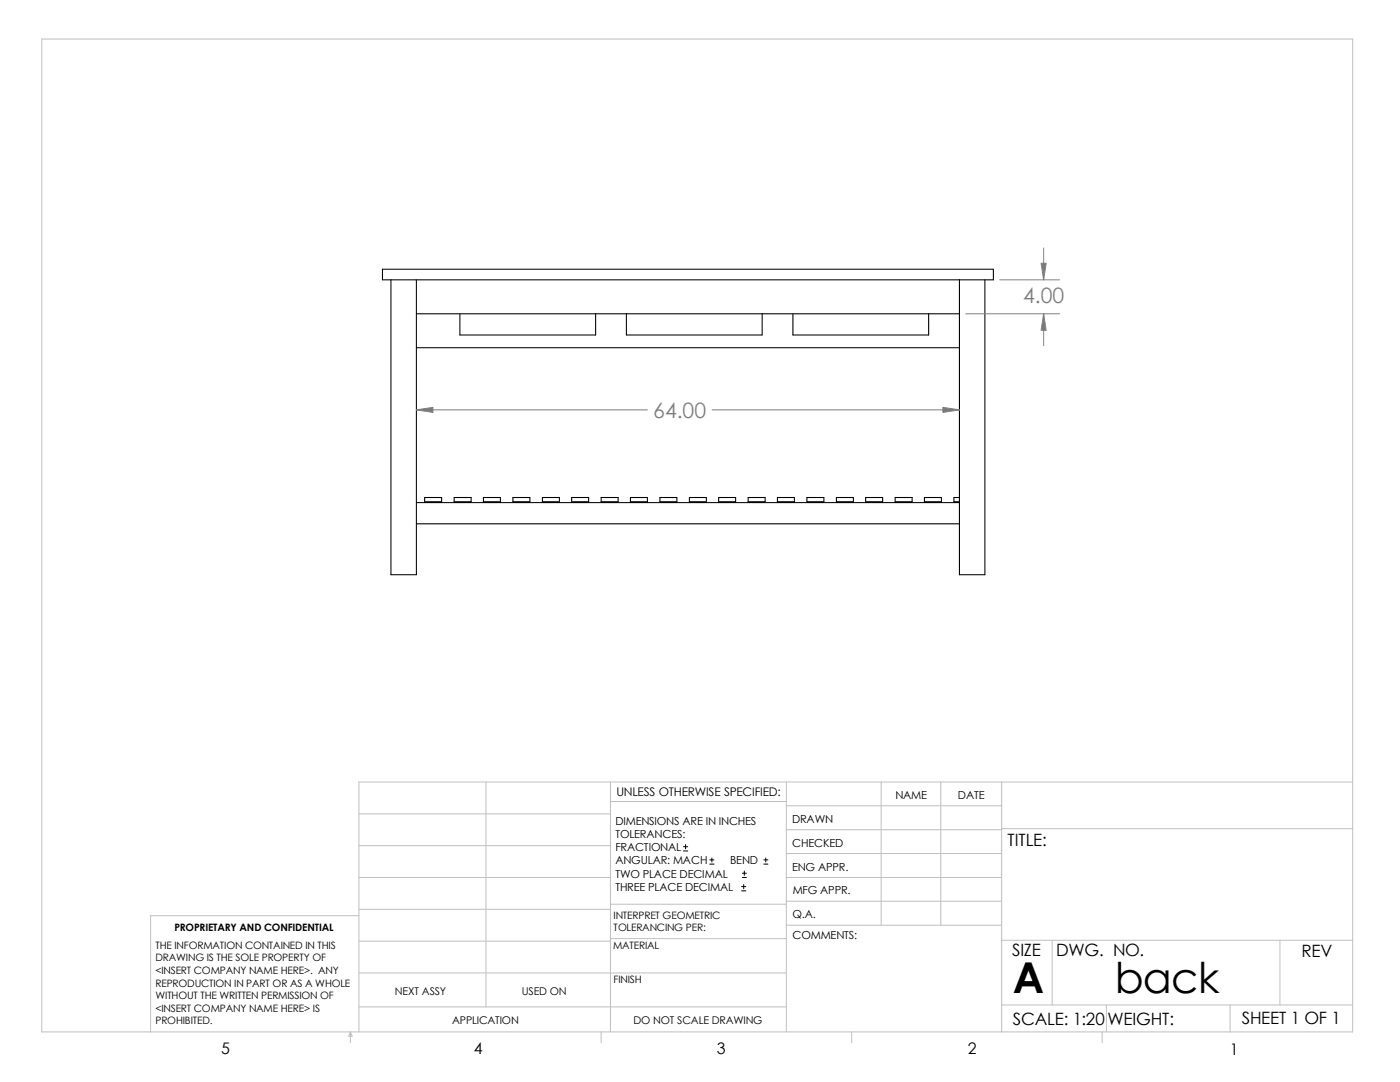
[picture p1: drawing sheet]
<svg xmlns="http://www.w3.org/2000/svg" width="279mm" height="216mm" viewBox="0 0 279 216" stroke-linecap="round" stroke-linejoin="round" font-family="sans-serif">
<defs><g id="words">
<g font-size="8.5">
<text x="202.1" y="198.2">A</text>
<text x="222.5" y="198.1">back</text>
</g>
<g font-size="4.2" fill="#808080">
<text x="204.2" y="60.5">4.00</text>
<text x="130.4" y="83.5">64.00</text>
</g>
<g font-size="3.4">
<text x="201.1" y="168.8">TITLE:</text>
<text x="202" y="190.8">SIZE</text>
<text x="210.8" y="190.8">DWG. NO.</text>
<text x="259.8" y="191">REV</text>
<text x="202.1" y="204.4">SCALE: 1:20</text>
<text x="221" y="204.5">WEIGHT:</text>
<text x="247.8" y="204.4">SHEET 1 OF 1</text>
</g>
<g font-size="3.2">
<text x="44.2" y="210.4">5</text>
<text x="94.6" y="210.3">4</text>
<text x="143" y="210.4">3</text>
<text x="193.2" y="210.4">2</text>
<text x="245.4" y="210.6">1</text>
</g>
<text font-size="2.4" x="123" y="158.9">UNLESS OTHERWISE SPECIFIED:</text>
<g font-size="2.2">
<text x="178.7" y="159.4">NAME</text>
<text x="191.2" y="159.4">DATE</text>
<text x="122.8" y="164.5">DIMENSIONS ARE IN INCHES</text>
<text x="122.8" y="167.2">TOLERANCES:</text>
<text x="158.1" y="164.2">DRAWN</text>
<text x="122.8" y="169.8">FRACTIONAL</text>
<text x="122.8" y="172.5">ANGULAR: MACH</text>
<text x="145.7" y="172.5">BEND</text>
<text x="158.1" y="173.7">ENG APPR.</text>
<text x="158.1" y="169.1">CHECKED</text>
<text x="122.8" y="175.1">TWO PLACE DECIMAL</text>
<text x="122.8" y="177.8">THREE PLACE DECIMAL</text>
<text x="158.2" y="178.5">MFG APPR.</text>
<text x="158.2" y="183.2">Q.A.</text>
<text x="158.2" y="187.4">COMMENTS:</text>
</g>
<g font-size="2.1">
<text x="78.8" y="198.5">NEXT ASSY</text>
<text x="104.1" y="198.5">USED ON</text>
<text x="90.2" y="204.3">APPLICATION</text>
<text x="126.4" y="204.3">DO NOT SCALE DRAWING</text>
</g>
<g font-size="2">
<text x="34.8" y="185.7">PROPRIETARY AND CONFIDENTIAL</text>
<text x="122.5" y="185.8">TOLERANCING PER:</text>
<text x="122.5" y="183.3">INTERPRET GEOMETRIC</text>
<text x="31" y="189.3">THE INFORMATION CONTAINED IN THIS</text>
<text x="31" y="191.8">DRAWING IS THE SOLE PROPERTY OF</text>
<text x="122.3" y="189.4">MATERIAL</text>
<text x="31" y="194.3">&lt;INSERT COMPANY NAME HERE&gt;. ANY</text>
<text x="31" y="196.8">REPRODUCTION IN PART OR AS A WHOLE</text>
<text x="122.4" y="196.2">FINISH</text>
<text x="31" y="199.3">WITHOUT THE WRITTEN PERMISSION OF</text>
<text x="31" y="201.9">&lt;INSERT COMPANY NAME HERE&gt; IS</text>
<text x="31" y="204.4">PROHIBITED.</text>
</g>
</g></defs>
<g fill="none" stroke="#c0c0c0" stroke-width=".2">
<path d="M8.3 7.8h261.7v198.1h-261.7zM97 156v44.9M121.8 156v49.9M121.8 159.9h35.1M156.9 156v49.9M175.9 156v28.6M187.7 156v28.6M199.9 156v49.9M270 156h-198.4v49.9M71.6 175.1h50.2M71.6 168.7h50.2M71.6 162.4h50.2"/>
<path d="M156.9 160.8h43M156.9 165.6h43M156.9 170.3h43M156.9 175.1h43M156.9 179.8h43M199.9 165.4h70.1M71.6 187.8h50.2M71.6 194.1h85.3M71.6 181.4h50.2M71.6 182.7h-41.5v23.2M121.8 187.3h35.1M121.8 180.4h35.1"/>
<path d="M156.9 184.6h43M199.9 187.6h70.1M210 187.6v12.9M255.4 187.6v12.9M69.9 205.9l.4 .9h-.7zM69.9 205.9v2.2M71.6 200.9h85.3M120 205.9v2.2M170 205.9v2.2M199.9 200.5h70.1M220 205.9v2.2M220.8 200.5v5.4"/>
<path d="M245.5 200.5v5.4"/>
</g>
<g fill="none" stroke="#000" stroke-width=".21">
<path d="M76.3 53.7h121.9v2.1h-121.9zM78 55.8v58.9h5.1v-58.9M191.5 55.8v58.9h5.1v-58.9M83.1 62.6h108.4M83.1 69.4h108.4M91.8 62.6v4.2h27.1v-4.2M125 62.6v4.2h27.1v-4.2M158.2 62.6v4.2h27.1v-4.2M84.8 99.3h3.3v.8h-3.3zM90.6 99.3h3.4v.8h-3.4zM96.5 99.3h3.4v.8h-3.4zM102.4 99.3h3.3v.8h-3.3z"/>
<path d="M108.2 99.3h3.4v.8h-3.4zM114.1 99.3h3.4v.8h-3.4zM120 99.3h3.4v.8h-3.4zM125.8 99.3h3.4v.8h-3.4zM131.7 99.3h3.4v.8h-3.4zM137.6 99.3h3.4v.8h-3.4zM143.4 99.3h3.4v.8h-3.4zM149.3 99.3h3.4v.8h-3.4zM155.2 99.3h3.3v.8h-3.3zM161 99.3h3.4v.8h-3.4zM166.9 99.3h3.4v.8h-3.4zM172.8 99.3h3.3v.8h-3.3z"/>
<path d="M178.6 99.3h3.4v.8h-3.4zM184.5 99.3h3.4v.8h-3.4zM191.5 99.3h-1.1v.8h1.1M83.1 100.3h108.4M83.1 104.5h108.4"/>
</g>
<path d="M199.5 55.8h12M208.3 49.5v6.3M192.7 62.6h18.8M208.3 62.6v6.4M83.1 81.8h46.1M142.1 81.8h49.4" fill="none" stroke="#808080" stroke-width=".2"/>
<g fill="#808080" stroke="#808080" stroke-width=".2">
<path d="M207.8 52.5h1l-.5 3.3z"/>
<path d="M208.3 62.6l.5 3.3h-1z"/>
<path d="M83.1 81.8l3.3-.5v1z"/>
<path d="M188.2 81.3l3.3 .5-3.3 .5z"/>
</g>
<g fill="none" stroke="#000" stroke-width=".2">
<path d="M136.4 169.8h.8M136.4 169h.8M136.8 168.5v.9M141.6 172.4h.9M141.6 171.6h.9M142.1 171.2v.8M148 177.8h.8M148 176.9h.8M148.2 175.1h.8M148.2 174.2h.8M148.4 176.5v.8M148.5 173.8v.9"/>
<path d="M152.4 172.4h.8M152.4 171.6h.8M152.8 171.2v.8"/>
</g>
<use href="#words"/>
</svg>
